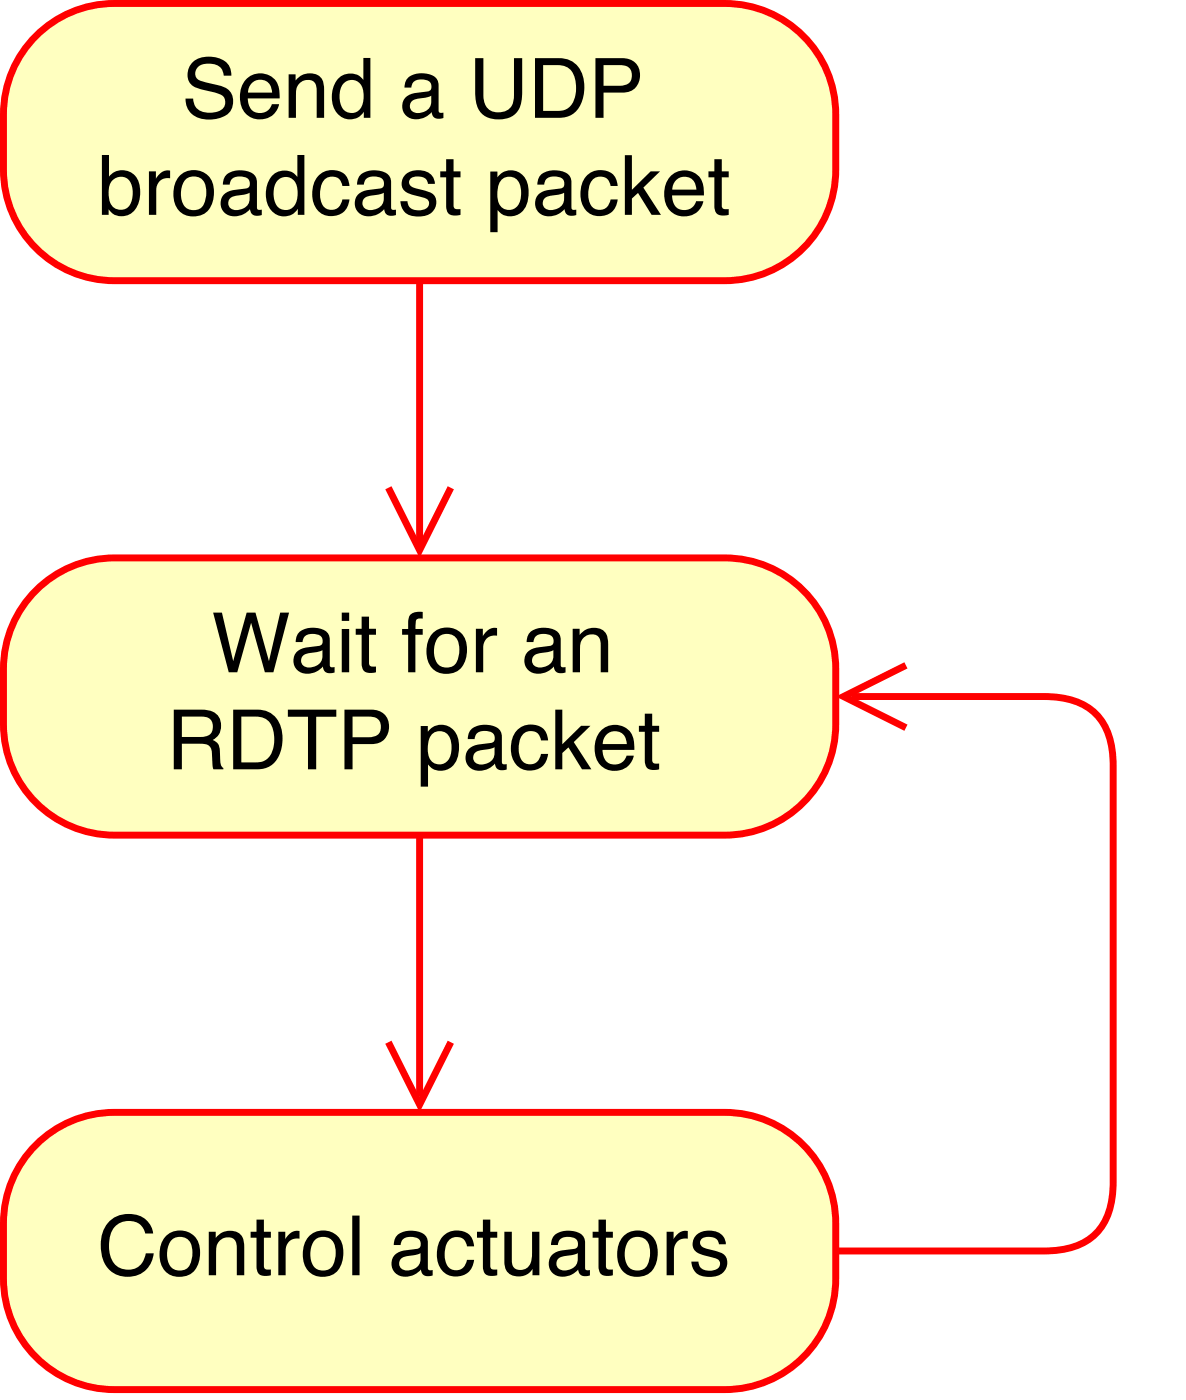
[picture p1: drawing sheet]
<svg xmlns="http://www.w3.org/2000/svg" width="60mm" height="71mm" viewBox="0 0 60 71" stroke-linecap="round" stroke-linejoin="round" font-family="sans-serif">
<path d="M1.8 1.8a5.6 5.6 0 0 1 4-1.6h31.1a5.6 5.6 0 0 1 5.6 5.6v2.8a5.6 5.6 0 0 1-5.6 5.7h-31.1a5.6 5.6 0 0 1-5.6-5.7v-2.8a5.6 5.6 0 0 1 1.6-4z" fill="#ffffc0"/>
<path d="M1.8 1.8a5.6 5.6 0 0 1 4-1.6h31.1a5.6 5.6 0 0 1 5.6 5.6v2.8a5.6 5.6 0 0 1-5.6 5.7h-31.1a5.6 5.6 0 0 1-5.6-5.7v-2.8a5.6 5.6 0 0 1 1.6-4zM21.3 14.3v13.3M19.8 24.8l1.5 3.2 1.6-3.2" fill="none" stroke="#f00" stroke-width=".35"/>
<g fill="#000">
<path d="M5.2 7.9h.3v1.1a.91 .91 0 0 1 1.2-.2 .91 .91 0 0 1 .4 1 .97 .97 0 0 1-.3 1 .97 .97 0 0 1-1.1 .1l-.2-.2v.2h-.3zM5.7 9.2a1.07 1.07 0 0 0 .2 1.4 .66 .66 0 0 0 .7-.1 .66 .66 0 0 0 .2-.7 .62 .62 0 0 0-.3-.7 .62 .62 0 0 0-.8 .1zM7.6 8.7h.3v.4a.64 .64 0 0 1 .8-.4v.4a.58 .58 0 0 0-.8 .6v1.2h-.3zM9.5 9.1a1.05 1.05 0 0 0 .1 1.6 .69 .69 0 0 0 .9-.9 .65 .65 0 0 0-.3-.7 .65 .65 0 0 0-.7 0zM9.1 9a1.06 1.06 0 0 1 1.3-.2 1.06 1.06 0 0 1 .5 1.3 1.02 1.02 0 0 1-1.2 .9 1.02 1.02 0 0 1-.9-1.1l.1-.7zM11.7 10.2a.43 .43 0 0 0 .1 .5 .43 .43 0 0 0 .6-.1 .66 .66 0 0 0 .3-.8l-.8 .2zM11.5 9a1.07 1.07 0 0 1 1.5 .1l.1 1.5 .2 .1v.2a.42 .42 0 0 1-.6-.3 .77 .77 0 0 1-1 .4 .77 .77 0 0 1-.4-1l.1-.1a1.92 1.92 0 0 1 1.2-.3l.1-.2a.52 .52 0 0 0-.4-.4 .52 .52 0 0 0-.6 .2v.2h-.4zM14.1 9.2a1.02 1.02 0 0 0 .2 1.5 .66 .66 0 0 0 .8-.9 .62 .62 0 0 0-.2-.7 .62 .62 0 0 0-.8 .1zM14 8.8a.84 .84 0 0 1 1.1 .2v-1.1h.4v3h-.4v-.3a.91 .91 0 0 1-1.1 .3 .91 .91 0 0 1-.5-1 1.31 1.31 0 0 1 .5-1.1zM16.2 9a.91 .91 0 0 1 .9-.3 .91 .91 0 0 1 .7 .8h-.4a.57 .57 0 0 0-.7-.5 .57 .57 0 0 0-.4 .7 .69 .69 0 0 0 .1 .7 .69 .69 0 0 0 .7 .2l.1-.1 .2-.3h.4a.96 .96 0 0 1-1.1 .8 .96 .96 0 0 1-.8-1.1l.1-.7zM18.5 10.2a.43 .43 0 0 0 .2 .5 .43 .43 0 0 0 .5-.1 .66 .66 0 0 0 .3-.8l-.8 .2zM18.3 9a1.07 1.07 0 0 1 1.6 .1v1.5l.2 .1v.2a.42 .42 0 0 1-.6-.3 .77 .77 0 0 1-1 .4 .77 .77 0 0 1-.4-1l.1-.1a1.92 1.92 0 0 1 1.2-.3l.1-.2a.52 .52 0 0 0-.4-.4 .52 .52 0 0 0-.6 .2v.2h-.3zM20.7 8.9a.89 .89 0 0 1 1.4 .5h-.3a.51 .51 0 0 0-.5-.4 .51 .51 0 0 0-.5 .3l.1 .2 .5 .2a.7 .7 0 0 1 .8 .7 .7 .7 0 0 1-.9 .6 .78 .78 0 0 1-.9-.8h.3a.57 .57 0 0 0 .5 .5 .57 .57 0 0 0 .6-.4 .95 .95 0 0 0-.9-.4 .57 .57 0 0 1-.5-.4 .57 .57 0 0 1 .3-.6zM22.7 8.1h.4v.6h.3v.3h-.3v1.5v.1h.3v.3a.53 .53 0 0 1-.7-.4v-1.5h-.3v-.3h.3z"/>
<path d="M9.8 3.1a1.27 1.27 0 0 1 1.9 .4l.1 .4h-.4a.78 .78 0 0 0-.6-.7 .78 .78 0 0 0-.8 .4 .44 .44 0 0 0 .4 .6l.7 .1a.87 .87 0 0 1 .8 1 .87 .87 0 0 1-1 .8 1.15 1.15 0 0 1-1.5-1.1h.4v.2a.91 .91 0 0 0 1.6 .2 .56 .56 0 0 0-.6-.7l-.4-.1a.81 .81 0 0 1-.8-.5 .81 .81 0 0 1 .2-1zM12.5 4.1a1.01 1.01 0 0 1 1.2-.2 1.01 1.01 0 0 1 .5 1.1h-1.6a.63 .63 0 0 0 .5 .7 .63 .63 0 0 0 .7-.4h.4a1.01 1.01 0 0 1-1.2 .8 1.01 1.01 0 0 1-.8-1.2l.1-.6zM12.8 4.2l-.2 .5h1.2a.61 .61 0 0 0-.3-.6 .61 .61 0 0 0-.7 .1zM14.7 3.8h.3v.3a.78 .78 0 0 1 1-.4 .78 .78 0 0 1 .5 .9v1.4h-.4v-1.4a.52 .52 0 0 0-.5-.5 .52 .52 0 0 0-.5 .5v1.4h-.4zM17.4 4.3a1.02 1.02 0 0 0 .3 1.4 .66 .66 0 0 0 .8-.8 .62 .62 0 0 0-.3-.7 .62 .62 0 0 0-.8 .1zM17.3 3.9a.84 .84 0 0 1 1.2 .2v-1.1h.3v3h-.3v-.3a.91 .91 0 0 1-1.1 .3 .91 .91 0 0 1-.5-1.1 1.31 1.31 0 0 1 .4-1zM20.9 5.2a.43 .43 0 0 0 .2 .6 .43 .43 0 0 0 .5-.1 .66 .66 0 0 0 .3-.8l-.8 .1zM20.7 4a1.07 1.07 0 0 1 1.6 .2v1.5h.3v.3a.42 .42 0 0 1-.6-.3 .77 .77 0 0 1-1 .3 .77 .77 0 0 1-.5-.9l.2-.2a1.92 1.92 0 0 1 1.2-.3v-.1a.52 .52 0 0 0-.4-.5 .52 .52 0 0 0-.5 .3l-.1 .2h-.3zM24.2 3h.4v1.8a.78 .78 0 0 0 .8 .9 .78 .78 0 0 0 .7-.9v-1.8h.5v1.7a1.21 1.21 0 0 1-1.2 1.4 1.21 1.21 0 0 1-1.2-1.4zM27.6 3.3v2.3a1.99 1.99 0 0 0 1.3-.1 1.45 1.45 0 0 0 0-2l-.5-.2zM27.2 3a2.54 2.54 0 0 1 2 .2 1.82 1.82 0 0 1-.1 2.6l-.7 .2h-1.2zM30.3 3h1.4a.88 .88 0 0 1 .9 .8 .88 .88 0 0 1-.9 .9h-1v1.3h-.4zM30.7 3.3v1.1h.8a.53 .53 0 0 0 .6-.6 .53 .53 0 0 0-.6-.5z"/>
<path d="M25.5 9.2a1.12 1.12 0 0 0 .2 1.4 .73 .73 0 0 0 .7-.2 .73 .73 0 0 0 .1-.8 .59 .59 0 0 0-.3-.5 .59 .59 0 0 0-.7 .1zM24.9 8.7h.4v.3a.9 .9 0 0 1 1.1-.2 .9 .9 0 0 1 .5 1 .96 .96 0 0 1-.3 1 .96 .96 0 0 1-1.1 .1l-.2-.2v1.1h-.4zM27.6 10.2a.43 .43 0 0 0 .2 .5 .43 .43 0 0 0 .6-.1 .66 .66 0 0 0 .3-.8l-.8 .2zM27.5 9a1.07 1.07 0 0 1 1.5 .1l.1 1.5 .2 .1v.2a.42 .42 0 0 1-.6-.3 .77 .77 0 0 1-1 .4 .77 .77 0 0 1-.4-1l.1-.1a1.92 1.92 0 0 1 1.2-.3l.1-.2a.52 .52 0 0 0-.4-.4 .52 .52 0 0 0-.6 .2v.2h-.4zM29.8 9a.91 .91 0 0 1 1-.3 .91 .91 0 0 1 .6 .8h-.3a.57 .57 0 0 0-.7-.5 .57 .57 0 0 0-.5 .7 .69 .69 0 0 0 .1 .7 .69 .69 0 0 0 .7 .2l.2-.1 .2-.3h.3a.96 .96 0 0 1-1.1 .8 .96 .96 0 0 1-.8-1.1l.1-.7zM31.8 7.9h.3v1.8l1-1h.5l-.9 .9 .9 1.3h-.5l-.6-1.1-.4 .3v.8h-.3zM34.1 9a1.01 1.01 0 0 1 1.2-.2 1.01 1.01 0 0 1 .5 1.1h-1.6a.63 .63 0 0 0 .5 .8 .63 .63 0 0 0 .7-.5h.4a1.01 1.01 0 0 1-1.2 .8 1.01 1.01 0 0 1-.8-1.1l.1-.7zM34.4 9.2l-.2 .5h1.2a.61 .61 0 0 0-.3-.7 .61 .61 0 0 0-.7 .2zM36.3 8.1h.4v.6h.4v.3h-.4v1.5l.1 .1h.3v.3a.53 .53 0 0 1-.8-.4v-1.5h-.3v-.3h.3z"/>
</g>
<path d="M1.8 30.1a5.6 5.6 0 0 1 4-1.7h31.1a5.6 5.6 0 0 1 5.6 5.6v2.9a5.6 5.6 0 0 1-5.6 5.6h-31.1a5.6 5.6 0 0 1-5.6-5.6v-2.9a5.6 5.6 0 0 1 1.6-3.9z" fill="#ffffc0"/>
<path d="M1.8 30.1a5.6 5.6 0 0 1 4-1.7h31.1a5.6 5.6 0 0 1 5.6 5.6v2.9a5.6 5.6 0 0 1-5.6 5.6h-31.1a5.6 5.6 0 0 1-5.6-5.6v-2.9a5.6 5.6 0 0 1 1.6-3.9z" fill="none" stroke="#f00" stroke-width=".35"/>
<g fill="#000">
<path d="M9.3 36.5v1h.9a.53 .53 0 0 0 .6-.5 .53 .53 0 0 0-.5-.5zM8.8 36.1h1.4a.83 .83 0 0 1 1 .5 .83 .83 0 0 1-.4 1.1 .92 .92 0 0 1 .4 1.1l.2 .4h-.5l-.1-.9a.46 .46 0 0 0-.6-.4h-.9v1.3h-.5zM12.3 36.5v2.3a1.99 1.99 0 0 0 1.2-.1 1.45 1.45 0 0 0 0-2.1l-.5-.1zM11.9 36.1a2.54 2.54 0 0 1 2 .3 1.82 1.82 0 0 1-.1 2.6l-.7 .2h-1.2zM14.6 36.1h2.5v.4h-1v2.7h-.4v-2.7h-1.1zM17.5 36.1h1.4a.88 .88 0 0 1 .9 .9 .88 .88 0 0 1-.9 .9h-1v1.3h-.4zM17.9 36.5v1h.9a.53 .53 0 0 0 .6-.5 .53 .53 0 0 0-.6-.5zM22 37.4a1.12 1.12 0 0 0 .1 1.5 .73 .73 0 0 0 .8-.3 .73 .73 0 0 0 .1-.7 .59 .59 0 0 0-.4-.6 .59 .59 0 0 0-.6 .1zM21.4 37h.4v.2a.9 .9 0 0 1 1.1-.2 .9 .9 0 0 1 .4 1 .96 .96 0 0 1-.3 1 .96 .96 0 0 1-1 .1l-.2-.2v1.1h-.4zM24.1 38.4a.43 .43 0 0 0 .2 .5 .43 .43 0 0 0 .5-.1 .66 .66 0 0 0 .4-.8l-.8 .2zM23.9 37.2a1.07 1.07 0 0 1 1.6 .1v1.5l.3 .1v.3a.42 .42 0 0 1-.6-.3 .77 .77 0 0 1-1 .3 .77 .77 0 0 1-.4-1l.1-.1a1.92 1.92 0 0 1 1.2-.3l.1-.2a.52 .52 0 0 0-.5-.4 .52 .52 0 0 0-.5 .3l-.1 .1h-.3zM26.3 37.2a.91 .91 0 0 1 .9-.3 .91 .91 0 0 1 .7 .8h-.4a.57 .57 0 0 0-.7-.5 .57 .57 0 0 0-.4 .7 .69 .69 0 0 0 .1 .7 .69 .69 0 0 0 .7 .3l.1-.1 .2-.4h.4a.96 .96 0 0 1-1.1 .8 .96 .96 0 0 1-.8-1.1l.1-.6zM28.2 36.1h.4v1.8l1-1h.4l-.8 .9 .9 1.4h-.5l-.7-1.2-.3 .3v.9h-.4zM30.5 37.2a1.01 1.01 0 0 1 1.3-.2 1.01 1.01 0 0 1 .5 1.2h-1.7a.63 .63 0 0 0 .5 .7 .63 .63 0 0 0 .8-.4h.3a1.01 1.01 0 0 1-1.1 .7 1.01 1.01 0 0 1-.9-1.1l.2-.6zM30.8 37.4l-.1 .5h1.2a.61 .61 0 0 0-.4-.6 .61 .61 0 0 0-.7 .1zM32.8 36.3h.4v.6h.3v.3h-.3v1.5l.1 .1 .2 .1v.3a.53 .53 0 0 1-.7-.5v-1.5h-.3v-.3h.3z"/>
<path d="M10.8 31.2h.5l.6 2.5 .6-2.5h.5l.7 2.5 .6-2.5h.4l-.8 3h-.4l-.7-2.5-.7 2.5h-.5zM15.4 33.4a.43 .43 0 0 0 .1 .6 .43 .43 0 0 0 .6-.1 .66 .66 0 0 0 .3-.8l-.8 .2zM15.2 32.2a1.07 1.07 0 0 1 1.5 .2l.1 1.5 .2 .1v.2a.42 .42 0 0 1-.6-.3 .77 .77 0 0 1-1 .4 .77 .77 0 0 1-.4-1l.1-.1a1.92 1.92 0 0 1 1.2-.4l.1-.1a.52 .52 0 0 0-.4-.5 .52 .52 0 0 0-.6 .3v.2h-.4zM17.4 32h.4v2.2h-.4zM17.4 31.2h.4v.4h-.4zM18.4 31.4h.4v.6h.3v.3h-.3v1.5v.1h.3v.3a.53 .53 0 0 1-.7-.4v-1.5h-.3v-.3h.3zM20.8 31.3l.3-.1 .4-.1v.4a.29 .29 0 0 0-.4 .3v.2h.4v.3h-.4v1.9h-.3v-1.9h-.3v-.3h.3zM22.4 32.4a1.05 1.05 0 0 0 .1 1.6 .69 .69 0 0 0 .9-.9 .65 .65 0 0 0-.3-.7 .65 .65 0 0 0-.7 0zM22 32.3a1.06 1.06 0 0 1 1.3-.2 1.06 1.06 0 0 1 .4 1.3 1.02 1.02 0 0 1-1.1 .9 1.02 1.02 0 0 1-.9-1.1l.1-.7zM24.2 32h.4v.4a.64 .64 0 0 1 .7-.4v.4a.58 .58 0 0 0-.7 .5v1.3h-.4zM27.1 33.4a.43 .43 0 0 0 .2 .6 .43 .43 0 0 0 .5-.1 .66 .66 0 0 0 .3-.8l-.7 .2zM26.9 32.2a1.07 1.07 0 0 1 1.6 .2v1.5l.3 .1v.2a.42 .42 0 0 1-.6-.3 .77 .77 0 0 1-1 .4 .77 .77 0 0 1-.4-1l.1-.1a1.92 1.92 0 0 1 1.2-.4l.1-.1a.52 .52 0 0 0-.5-.5 .52 .52 0 0 0-.5 .3l-.1 .2h-.3zM29.1 32h.4v.3a.78 .78 0 0 1 .9-.3 .78 .78 0 0 1 .5 .8v1.4h-.3v-1.4a.52 .52 0 0 0-.6-.5 .52 .52 0 0 0-.5 .6v1.3h-.4z"/>
</g>
<path d="M1.8 58.3a5.6 5.6 0 0 1 4-1.7h31.1a5.6 5.6 0 0 1 5.6 5.7v2.8a5.6 5.6 0 0 1-5.6 5.6h-31.1a5.6 5.6 0 0 1-5.6-5.6v-2.8a5.6 5.6 0 0 1 1.6-4z" fill="#ffffc0"/>
<path d="M43.3 35.5h9.8a3.4 3.4 0 0 1 3 1.3l.3 .6 .2 .8v.8v21.1a3.4 3.4 0 0 1-1.4 3.1l-.6 .3-.7 .1-.8 .1h-10.6M46.1 33.9l-3.2 1.6 3.2 1.5M1.8 58.3a5.6 5.6 0 0 1 4-1.7h31.1a5.6 5.6 0 0 1 5.6 5.7v2.8a5.6 5.6 0 0 1-5.6 5.6h-31.1a5.6 5.6 0 0 1-5.6-5.6v-2.8a5.6 5.6 0 0 1 1.6-4zM19.8 53.1l1.5 3.1 1.6-3.1M21.3 42.5v13.3" fill="none" stroke="#f00" stroke-width=".35"/>
<path d="M5.5 62.3a1.32 1.32 0 0 1 1.3-.5 1.32 1.32 0 0 1 1 1h-.4a.94 .94 0 0 0-1.1-.6 .94 .94 0 0 0-.7 .9 1.15 1.15 0 0 0 .9 1.5 .91 .91 0 0 0 .9-.8h.4a1.36 1.36 0 0 1-1.6 1.2 1.36 1.36 0 0 1-1.1-1.6 1.67 1.67 0 0 1 .4-1.1zM8.8 63.1a1.05 1.05 0 0 0 .1 1.5 .69 .69 0 0 0 .9-.8 .65 .65 0 0 0-.3-.7 .65 .65 0 0 0-.7 0zM8.4 63a1.06 1.06 0 0 1 1.3-.2 1.06 1.06 0 0 1 .4 1.3 1.02 1.02 0 0 1-1.1 .9 1.02 1.02 0 0 1-.9-1.1l.1-.7zM10.6 62.7h.4v.3a.78 .78 0 0 1 .9-.3 .78 .78 0 0 1 .5 .8v1.4h-.4v-1.4a.52 .52 0 0 0-.5-.5 .52 .52 0 0 0-.5 .6v1.3h-.4zM13 62.1h.4v.6h.4v.3h-.4v1.4l.1 .2h.3v.3a.53 .53 0 0 1-.8-.4v-1.5h-.3v-.3h.3zM14.2 62.7h.3v.4a.64 .64 0 0 1 .7-.4v.4a.58 .58 0 0 0-.7 .5v1.3h-.3zM16.1 63.1a1.05 1.05 0 0 0 .1 1.5 .69 .69 0 0 0 .9-.8 .65 .65 0 0 0-.3-.7 .65 .65 0 0 0-.7 0zM15.7 63a1.06 1.06 0 0 1 1.3-.2 1.06 1.06 0 0 1 .4 1.3 1.02 1.02 0 0 1-1.1 .9 1.02 1.02 0 0 1-.9-1.1l.1-.7zM17.9 61.9h.4v3h-.4zM20.3 64.1a.43 .43 0 0 0 .2 .6 .43 .43 0 0 0 .6-.1 .66 .66 0 0 0 .3-.8l-.8 .2zM20.2 62.9a1.07 1.07 0 0 1 1.5 .2l.1 1.5h.2v.3a.42 .42 0 0 1-.6-.3 .77 .77 0 0 1-1 .4 .77 .77 0 0 1-.4-1l.1-.1a1.92 1.92 0 0 1 1.2-.4l.1-.1a.52 .52 0 0 0-.4-.5 .52 .52 0 0 0-.6 .3v.2h-.4zM22.5 63a.91 .91 0 0 1 1-.3 .91 .91 0 0 1 .6 .7h-.3a.57 .57 0 0 0-.7-.4 .57 .57 0 0 0-.5 .7 .69 .69 0 0 0 .1 .7 .69 .69 0 0 0 .7 .2l.2-.1 .2-.4h.3a.96 .96 0 0 1-1.1 .9 .96 .96 0 0 1-.8-1.1l.1-.7zM24.6 62.1h.3v.6h.4v.3h-.4v1.4l.1 .2h.3v.3a.53 .53 0 0 1-.7-.4v-1.5h-.3v-.3h.3zM25.7 62.7h.3v1.5a.52 .52 0 0 0 .6 .4 .52 .52 0 0 0 .5-.6v-1.3h.3v2.2h-.3v-.3a.77 .77 0 0 1-.9 .3 .77 .77 0 0 1-.5-.7zM28.3 64.1a.43 .43 0 0 0 .2 .6 .43 .43 0 0 0 .6-.1 .66 .66 0 0 0 .3-.8l-.8 .2zM28.1 62.9a1.07 1.07 0 0 1 1.6 .2l.1 1.5h.2v.3a.42 .42 0 0 1-.6-.3 .77 .77 0 0 1-1 .4 .77 .77 0 0 1-.4-1l.1-.1a1.92 1.92 0 0 1 1.2-.4l.1-.1a.52 .52 0 0 0-.4-.5 .52 .52 0 0 0-.6 .3v.2h-.4zM30.4 62.1h.4v.6h.4v.3h-.4v1.4l.1 .2h.3v.3a.53 .53 0 0 1-.8-.4v-1.5h-.3v-.3h.3zM32.1 63.1a1.05 1.05 0 0 0 .1 1.5 .69 .69 0 0 0 .9-.8 .65 .65 0 0 0-.3-.7 .65 .65 0 0 0-.7 0zM31.7 63a1.06 1.06 0 0 1 1.3-.2 1.06 1.06 0 0 1 .4 1.3 1.02 1.02 0 0 1-1.1 .9 1.02 1.02 0 0 1-.9-1.1l.1-.7zM33.9 62.7h.4v.4a.64 .64 0 0 1 .7-.4v.4a.58 .58 0 0 0-.7 .5v1.3h-.4zM35.5 62.8a.89 .89 0 0 1 1.4 .5h-.3a.51 .51 0 0 0-.5-.3 .51 .51 0 0 0-.5 .3l.1 .2 .5 .1a.7 .7 0 0 1 .8 .8 .7 .7 0 0 1-.9 .6 .78 .78 0 0 1-.9-.8h.3a.57 .57 0 0 0 .5 .5 .57 .57 0 0 0 .6-.4 .95 .95 0 0 0-.9-.4 .57 .57 0 0 1-.5-.5 .57 .57 0 0 1 .3-.6z" fill="#000"/>
</svg>
